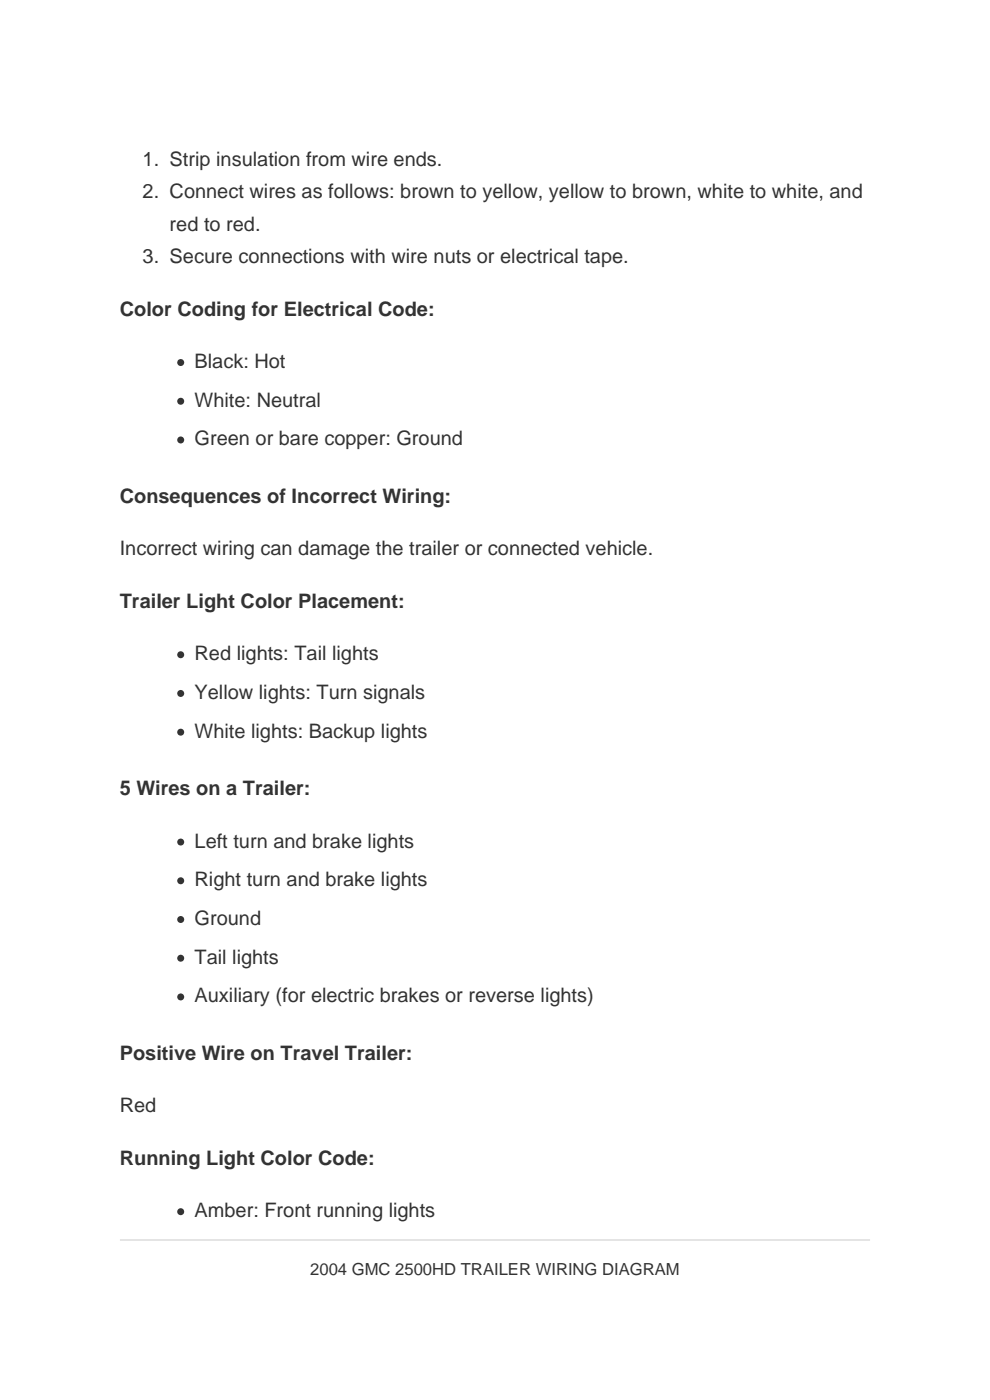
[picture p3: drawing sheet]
<svg xmlns="http://www.w3.org/2000/svg" width="210mm" height="297mm" viewBox="0 0 210 297" stroke-linecap="round" stroke-linejoin="round" font-family="sans-serif">
<defs><g id="words">
<g font-size="4.2" fill="#333">
<text x="30.3" y="35.1">1. Strip insulation from wire ends.</text>
<text x="30.3" y="42">2. Connect wires as follows: brown to yellow, yellow to brown, white to white, and</text>
<text x="36" y="48.9">red to red.</text>
<text x="30.3" y="55.8">3. Secure connections with wire nuts or electrical tape.</text>
<text x="25.4" y="66.9">Color Coding for Electrical Code:</text>
<text x="41.3" y="78.1">Black: Hot</text>
<text x="41.3" y="86.3">White: Neutral</text>
<text x="41.3" y="94.5">Green or bare copper: Ground</text>
<text x="25.4" y="106.7">Consequences of Incorrect Wiring:</text>
<text x="25.4" y="117.8">Incorrect wiring can damage the trailer or connected vehicle.</text>
<text x="25.4" y="128.9">Trailer Light Color Placement:</text>
<text x="41.3" y="140.1">Red lights: Tail lights</text>
<text x="41.3" y="148.3">Yellow lights: Turn signals</text>
<text x="41.3" y="156.5">White lights: Backup lights</text>
<text x="25.4" y="168.7">5 Wires on a Trailer:</text>
<text x="41.3" y="179.8">Left turn and brake lights</text>
<text x="41.3" y="188">Right turn and brake lights</text>
<text x="41.3" y="196.2">Ground</text>
<text x="41.3" y="204.4">Tail lights</text>
<text x="41.3" y="212.7">Auxiliary (for electric brakes or reverse lights)</text>
<text x="25.4" y="224.8">Positive Wire on Travel Trailer:</text>
<text x="25.4" y="236">Red</text>
<text x="25.4" y="247.1">Running Light Color Code:</text>
<text x="41.3" y="258.2">Amber: Front running lights</text>
</g>
<text font-size="3.5" fill="#333" x="65.8" y="270.5">2004 GMC 2500HD TRAILER WIRING DIAGRAM</text>
</g></defs>
<g fill="#333">
<circle cx="38.3" cy="76.9" r=".74"/>
<circle cx="38.3" cy="85.1" r=".74"/>
<circle cx="38.3" cy="93.3" r=".74"/>
<circle cx="38.3" cy="138.9" r=".74"/>
<circle cx="38.3" cy="147.1" r=".74"/>
<circle cx="38.3" cy="155.3" r=".74"/>
<circle cx="38.3" cy="178.6" r=".74"/>
<circle cx="38.3" cy="186.9" r=".74"/>
<circle cx="38.3" cy="195.1" r=".74"/>
<circle cx="38.3" cy="203.3" r=".74"/>
<circle cx="38.3" cy="211.5" r=".74"/>
<circle cx="38.3" cy="257.1" r=".74"/>
</g>
<path d="M25.4 263.1h159.2" fill="none" stroke="#ccc" stroke-width=".26"/>
<use href="#words"/>
</svg>
